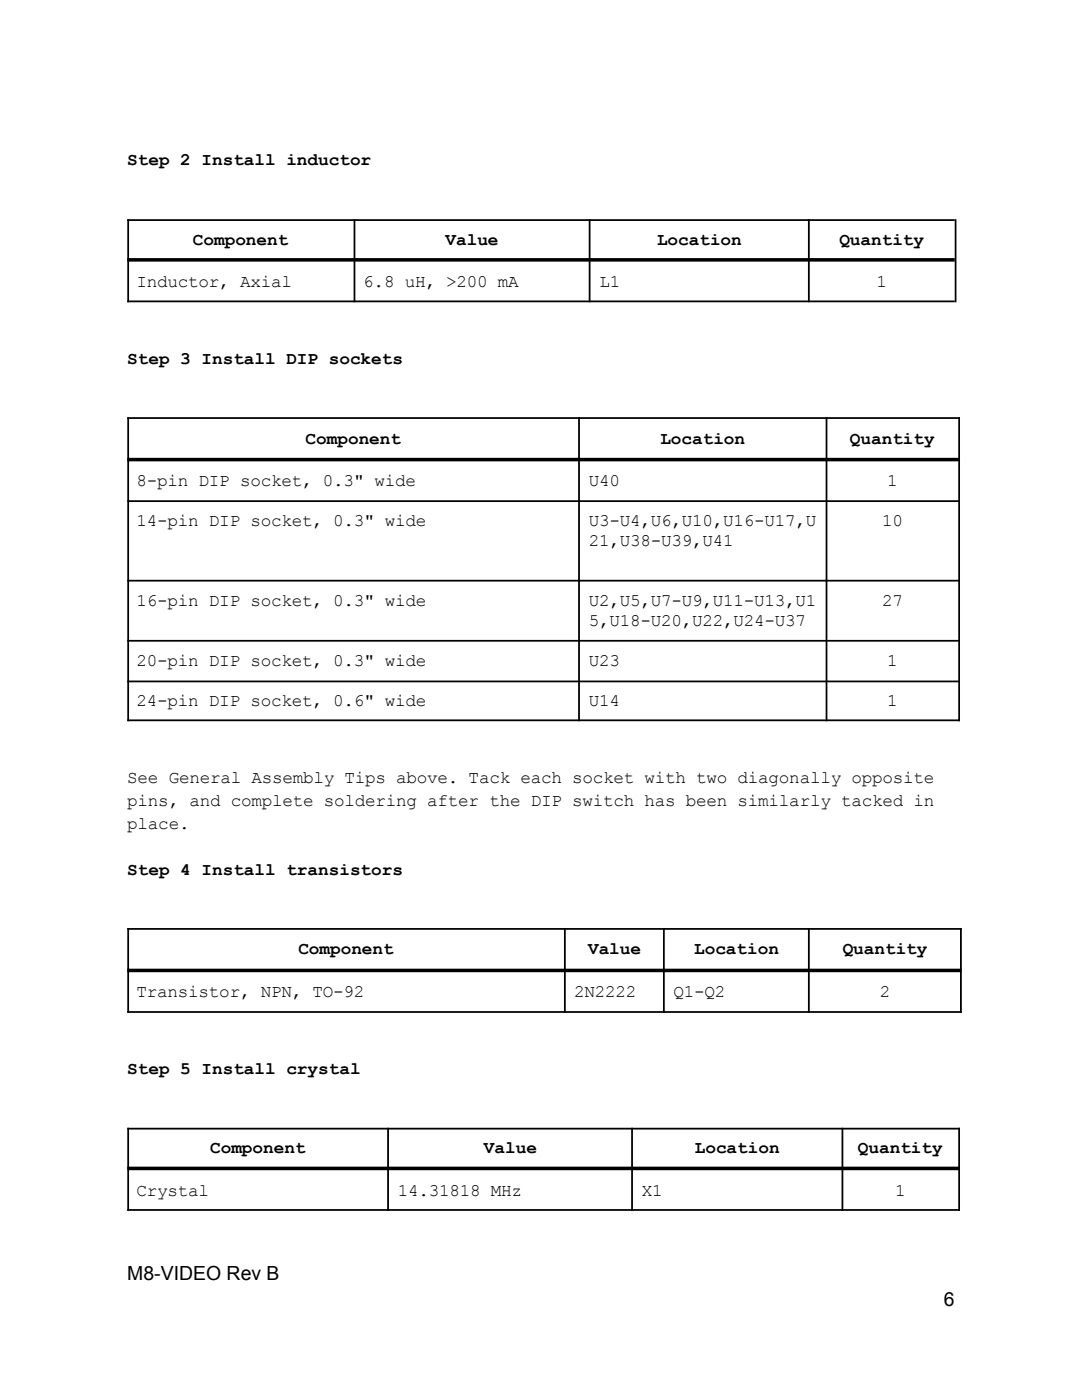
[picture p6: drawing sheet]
<svg xmlns="http://www.w3.org/2000/svg" width="216mm" height="279mm" viewBox="0 0 216 279" stroke-linecap="round" stroke-linejoin="round" font-family="sans-serif">
<defs><g id="words">
<g font-size="3.9">
<text x="25.4" y="255.5">M8-VIDEO Rev B</text>
<text x="188.3" y="260.6">6</text>
</g>
<g font-size="3.5">
<text x="25.4" y="32.9">Step 2 Install inductor</text>
<text x="38.5" y="48.8">Component</text>
<text x="88.9" y="48.8">Value</text>
<text x="131.1" y="48.8">Location</text>
<text x="167.5" y="48.8">Quantity</text>
<text x="27.3" y="57.3">Inductor, Axial</text>
<text x="72.5" y="57.3">6.8 uH, &gt;200 mA</text>
<text x="119.6" y="57.3">L1</text>
<text x="174.9" y="57.3">1</text>
<text x="25.4" y="72.6">Step 3 Install DIP sockets</text>
<text x="61" y="88.5">Component</text>
<text x="131.8" y="88.5">Location</text>
<text x="169.6" y="88.5">Quantity</text>
<text x="27.3" y="97">8-pin DIP socket, 0.3&quot; wide</text>
<text x="117.5" y="97">U40</text>
<text x="177" y="97">1</text>
<text x="27.3" y="105">14-pin DIP socket, 0.3&quot; wide</text>
<text x="117.5" y="105">U3-U4,U6,U10,U16-U17,U</text>
<text x="176" y="105">10</text>
<text x="117.5" y="109">21,U38-U39,U41</text>
<text x="27.3" y="121">16-pin DIP socket, 0.3&quot; wide</text>
<text x="117.5" y="121">U2,U5,U7-U9,U11-U13,U1</text>
<text x="117.5" y="125">5,U18-U20,U22,U24-U37</text>
<text x="176" y="121">27</text>
<text x="27.3" y="132.9">20-pin DIP socket, 0.3&quot; wide</text>
<text x="117.5" y="132.9">U23</text>
<text x="177" y="132.9">1</text>
<text x="27.3" y="140.9">24-pin DIP socket, 0.6&quot; wide</text>
<text x="117.5" y="140.9">U14</text>
<text x="177" y="140.9">1</text>
<text x="25.4" y="156.2">See General Assembly Tips above. Tack each socket with two diagonally opposite</text>
<text x="25.4" y="160.8">pins, and complete soldering after the DIP switch has been similarly tacked in</text>
<text x="25.4" y="165.4">place.</text>
<text x="25.4" y="174.6">Step 4 Install transistors</text>
<text x="59.5" y="190.5">Component</text>
<text x="117.3" y="190.5">Value</text>
<text x="138.5" y="190.5">Location</text>
<text x="168.1" y="190.5">Quantity</text>
<text x="27.3" y="199">Transistor, NPN, TO-92</text>
<text x="114.6" y="199">2N2222</text>
<text x="134.4" y="199">Q1-Q2</text>
<text x="175.6" y="199">2</text>
<text x="25.4" y="214.3">Step 5 Install crystal</text>
<text x="41.9" y="230.2">Component</text>
<text x="96.6" y="230.2">Value</text>
<text x="138.6" y="230.2">Location</text>
<text x="171.2" y="230.2">Quantity</text>
<text x="27.3" y="238.7">Crystal</text>
<text x="79.4" y="238.7">14.31818 MHz</text>
<text x="128.1" y="238.7">X1</text>
<text x="178.6" y="238.7">1</text>
</g>
</g></defs>
<g fill="none" stroke="#000" stroke-width=".35">
<path d="M25.4 43.9h165.1M25.6 43.7v16.6M70.7 43.7v16.6M117.7 43.7v16.6M161.4 43.7v16.6M190.7 43.7v16.6M25.4 60.1h165.1M25.4 83.4h166.2M25.6 83.3v60.6M115.5 83.3v60.6M164.9 83.3v60.6M191.4 83.3v60.6"/>
<path d="M25.4 100h166.2M25.4 115.9h166.2M25.4 127.9h166.2M25.4 136h166.2M25.4 143.8h166.2M25.4 185.4h166.5M25.6 185.2v16.9M112.7 185.2v16.9M132.5 185.2v16.9M161.4 185.2v16.9M191.7 185.2v16.9M25.4 202h166.5"/>
<path d="M25.4 225.2h166.2M25.6 225.1v16.6M77.4 225.1v16.6M126.1 225.1v16.6M168.1 225.1v16.6M191.4 225.1v16.6M25.4 241.5h166.2"/>
</g>
<path d="M25.4 51.9h165.1M25.4 91.7h166.2M25.4 193.7h166.5M25.4 233.2h166.2" fill="none" stroke="#000" stroke-width=".71" stroke-linecap="butt"/>
<use href="#words"/>
</svg>
